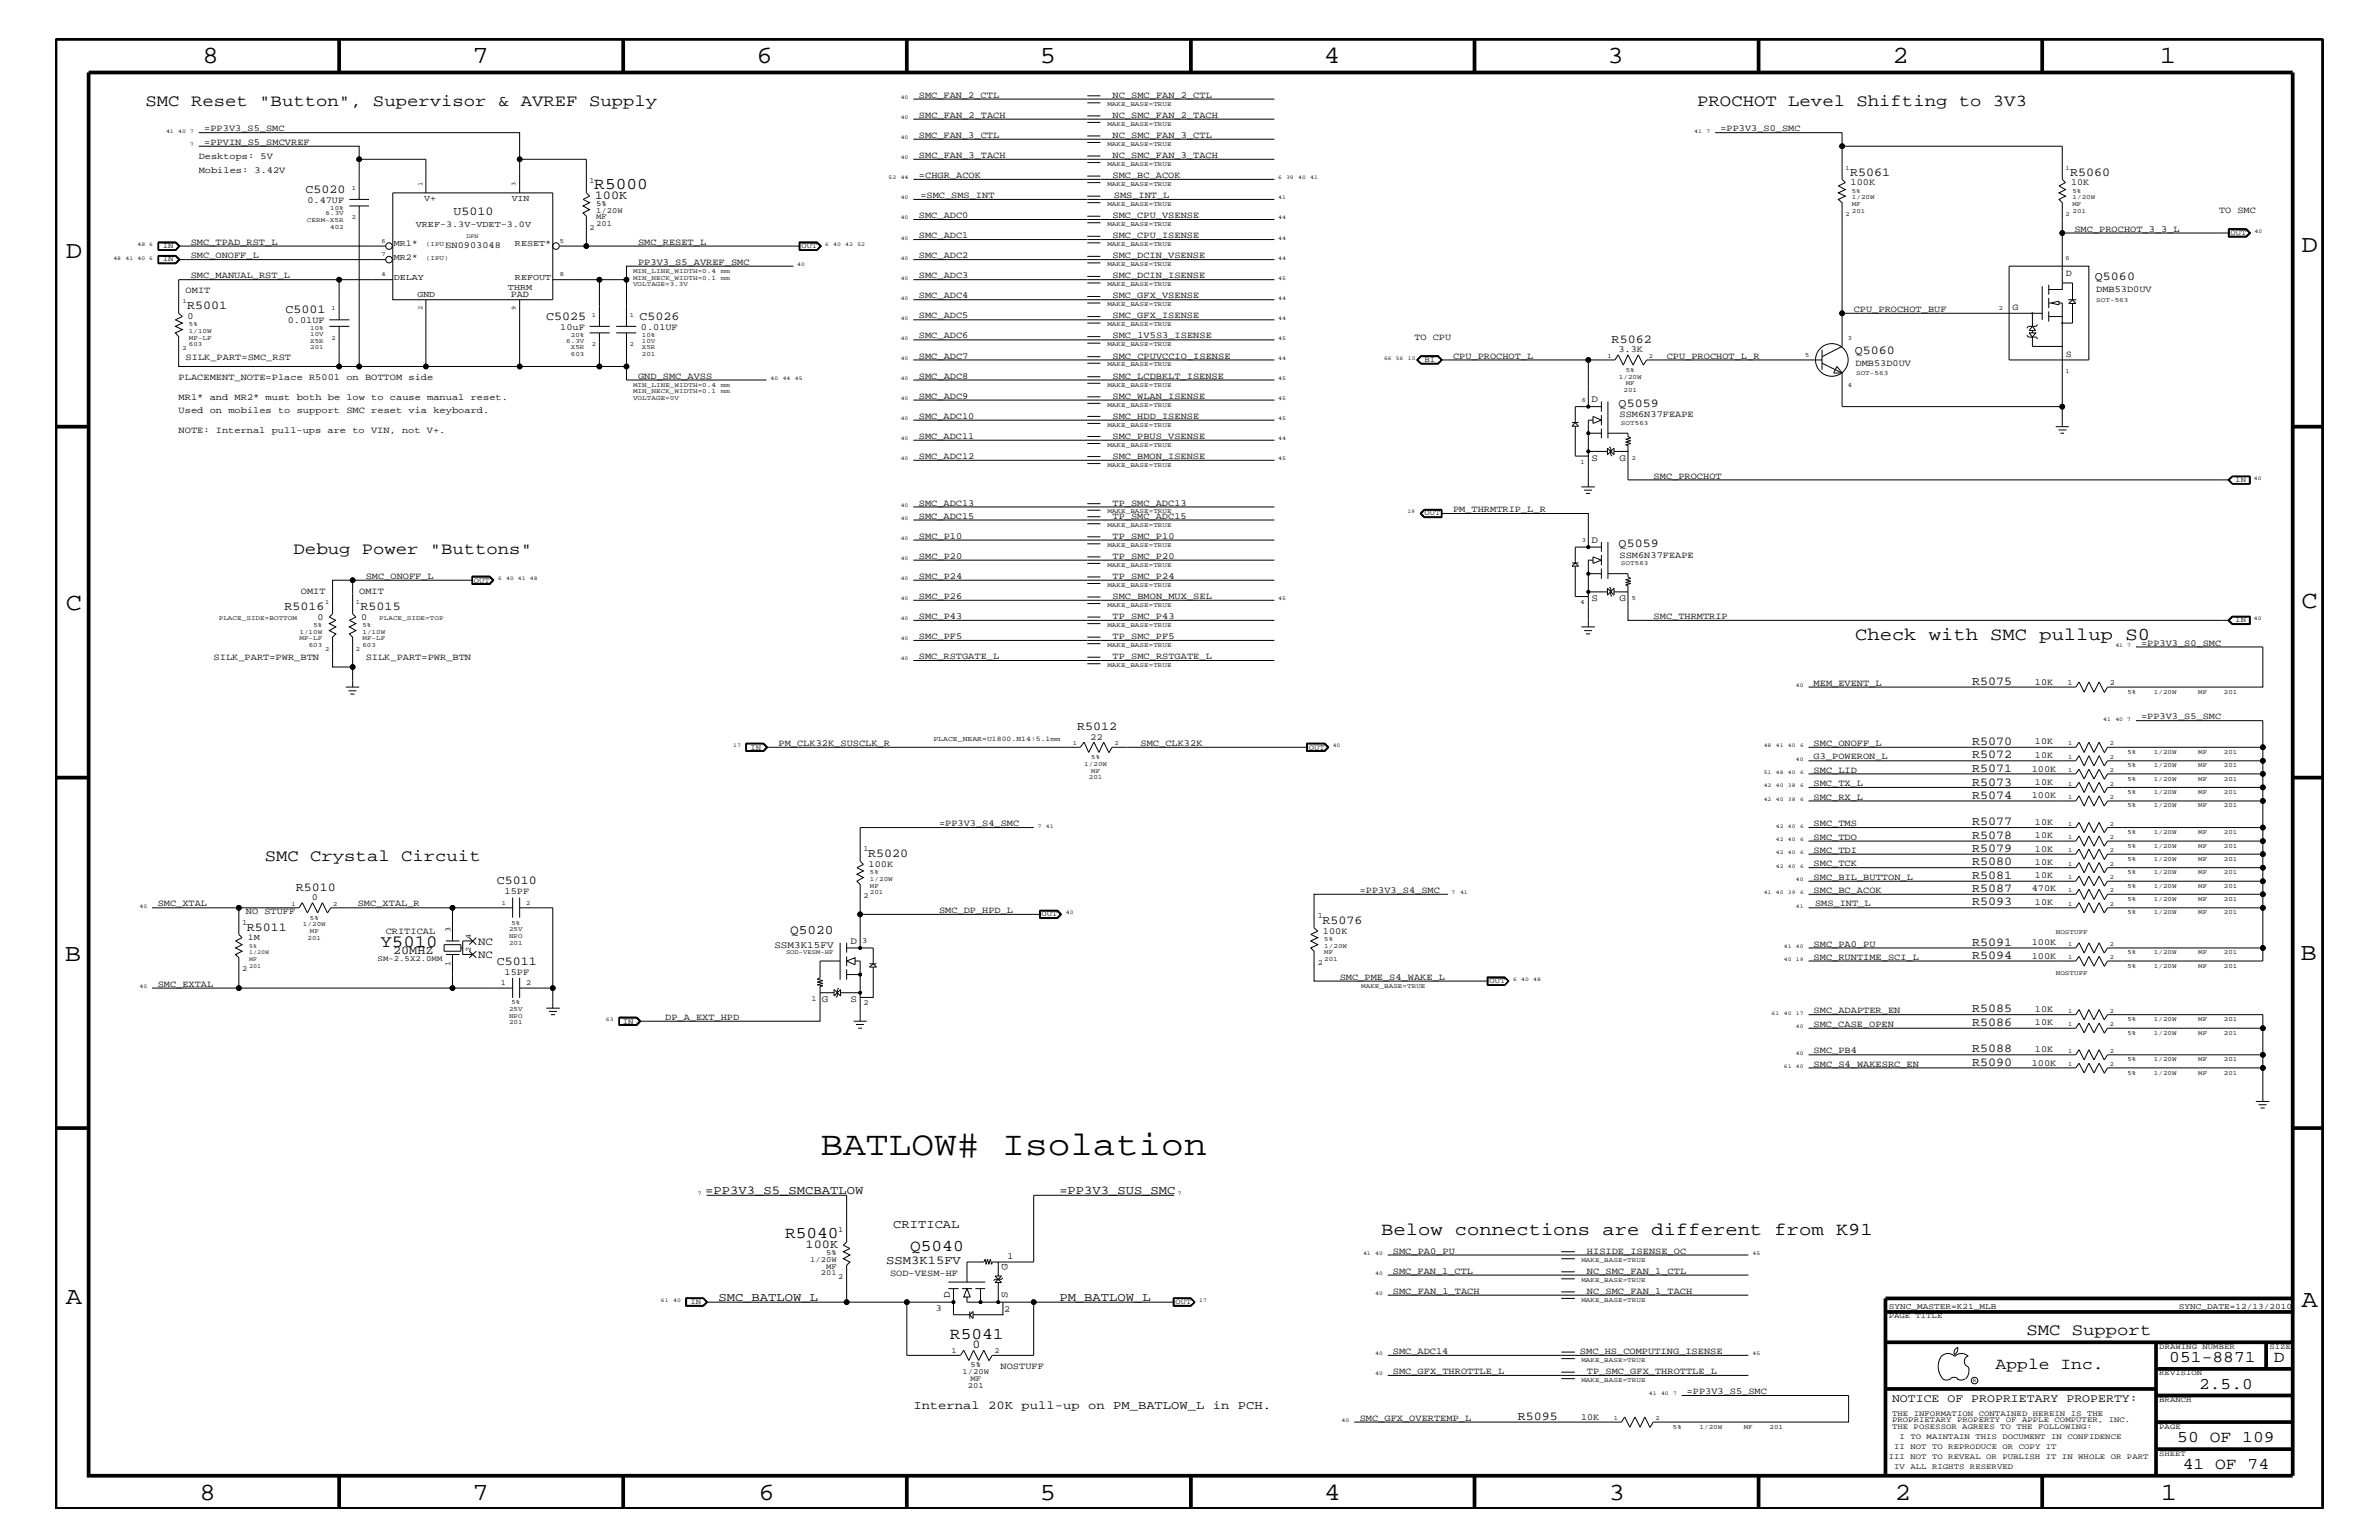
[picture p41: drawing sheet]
<svg xmlns="http://www.w3.org/2000/svg" width="432mm" height="279mm" viewBox="0 0 432 279" stroke-linecap="round" stroke-linejoin="round" font-family="sans-serif">
<defs><g id="words">
<text font-size="6.2" x="148.9" y="209.6">BATLOW# Isolation</text>
<g font-size="4.5">
<text x="36.7" y="11.5">8</text>
<text x="85.8" y="11.5">7</text>
<text x="137.3" y="11.5">6</text>
<text x="188.7" y="11.5">5</text>
<text x="240.3" y="11.5">4</text>
<text x="291.8" y="11.5">3</text>
<text x="343.5" y="11.5">2</text>
<text x="392" y="11.5">1</text>
<text x="11.9" y="46.8">D</text>
<text x="417.7" y="45.7">D</text>
<text x="11.9" y="110.6">C</text>
<text x="417.7" y="110.3">C</text>
<text x="11.8" y="174.3">B</text>
<text x="417.6" y="174.2">B</text>
<text x="11.9" y="236.7">A</text>
<text x="417.7" y="237.1">A</text>
<text x="36.2" y="272.1">8</text>
<text x="85.8" y="272.1">7</text>
<text x="137.7" y="272.1">6</text>
<text x="188.7" y="272.1">5</text>
<text x="240.4" y="272.1">4</text>
<text x="292" y="272.1">3</text>
<text x="343.9" y="272.1">2</text>
<text x="392.2" y="272.1">1</text>
</g>
<g font-size="3.3">
<text x="336.7" y="116.2">Check with SMC pullup S0</text>
<text x="250.7" y="224.1">Below connections are different from K91</text>
</g>
<text font-size="3.1" x="69" y="171.7">Y5010</text>
<g font-size="3">
<text x="26.4" y="19.2">SMC Reset &quot;Button&quot;, Supervisor &amp; AVREF Supply</text>
<text x="308.1" y="19.2">PROCHOT Level Shifting to 3V3</text>
<text x="107.9" y="34.2">R5000</text>
<text x="53.3" y="100.4">Debug Power &quot;Buttons&quot;</text>
<text x="48" y="156.2">SMC Crystal Circuit</text>
<text x="142.5" y="224.6">R5040</text>
<text x="165.2" y="227">Q5040</text>
<text x="172.4" y="242.9">R5041</text>
<text x="367.8" y="242.3">SMC Support</text>
<text x="362.2" y="248.4">Apple Inc.</text>
<text x="393.7" y="247.1">051-8871</text>
<text x="399.2" y="252">2.5.0</text>
<text x="412.7" y="247.1">D</text>
<text x="395.2" y="261.6">50 OF 109</text>
<text x="396.2" y="266.6">41 OF 74</text>
</g>
<text font-size="2.4" x="143.4" y="169.5">Q5020</text>
<g font-size="2.2">
<text x="55.5" y="35">C5020</text>
<text x="335.8" y="31.9">R5061</text>
<text x="375.8" y="31.9">R5060</text>
<text x="82.3" y="39">U5010</text>
<text x="107.9" y="36.1">100K</text>
<text x="380.2" y="50.8">Q5060</text>
<text x="34" y="56.1">R5001</text>
<text x="51.8" y="56.8">C5001</text>
<text x="99.1" y="58">C5025</text>
<text x="116.1" y="58">C5026</text>
<text x="292.5" y="62.3">R5062</text>
<text x="336.6" y="64.2">Q5060</text>
<text x="293.8" y="73.8">Q5059</text>
<text x="293.8" y="99.3">Q5059</text>
<text x="51.6" y="110.6">R5016</text>
<text x="65.4" y="110.6">R5015</text>
<text x="358" y="124.3">R5075</text>
<text x="195.5" y="132.5">R5012</text>
<text x="358" y="135.2">R5070</text>
<text x="358" y="137.6">R5072</text>
<text x="358" y="140.1">R5071</text>
<text x="358" y="142.5">R5073</text>
<text x="358" y="144.9">R5074</text>
<text x="358" y="149.7">R5077</text>
<text x="157.6" y="155.5">R5020</text>
<text x="358" y="152.2">R5078</text>
<text x="358" y="154.6">R5079</text>
<text x="53.7" y="161.7">R5010</text>
<text x="90.2" y="160.5">C5010</text>
<text x="358" y="157">R5080</text>
<text x="358" y="159.5">R5081</text>
<text x="358" y="161.9">R5087</text>
<text x="240" y="167.6">R5076</text>
<text x="358" y="164.3">R5093</text>
<text x="44.8" y="168.9">R5011</text>
<text x="71.3" y="173.2">20MHZ</text>
<text x="358" y="171.6">R5091</text>
<text x="90.2" y="175">C5011</text>
<text x="358" y="174">R5094</text>
<text x="358" y="183.7">R5085</text>
<text x="358" y="186.1">R5086</text>
<text x="358" y="191">R5088</text>
<text x="358" y="193.4">R5090</text>
<text x="128" y="216.6">=PP3V3_S5_SMCBATLOW</text>
<text x="192.3" y="216.6">=PP3V3_SUS_SMC</text>
<text x="146.2" y="226.4">100K</text>
<text x="162.1" y="222.9">CRITICAL</text>
<text x="160.9" y="229.3">SSM3K15FV</text>
<text x="130.4" y="236">SMC_BATLOW_L</text>
<text x="192.3" y="236">PM_BATLOW_L</text>
<text x="176.5" y="244.5">0</text>
<text x="165.8" y="255.6">Internal 20K pull-up on PM_BATLOW_L in PCH.</text>
<text x="275.5" y="257.7">R5095</text>
</g>
<text font-size="2.1" x="343.4" y="254.4">NOTICE OF PROPRIETARY PROPERTY:</text>
<g font-size="2">
<text x="86.8" y="171.4">NC</text>
<text x="86.8" y="173.8">NC</text>
</g>
<g font-size="1.8">
<text x="288.9" y="73">D</text>
<text x="288.9" y="83.6">S</text>
<text x="294" y="83.6">G</text>
<text x="288.9" y="98.5">D</text>
<text x="288.9" y="109.1">S</text>
<text x="294" y="109.1">G</text>
<text x="140.5" y="172">SSM3K15FV</text>
<text x="154.3" y="171.2">D</text>
<text x="149.2" y="181.8">G</text>
<text x="154.3" y="181.8">S</text>
<text x="182.9" y="230.5" transform="rotate(-90 182.9 230.5)">G</text>
<text x="172.4" y="235.6" transform="rotate(-90 172.4 235.6)">D</text>
<text x="182.9" y="235.6" transform="rotate(-90 182.9 235.6)">S</text>
</g>
<g font-size="1.7">
<text x="166.8" y="17.7">SMC_FAN_2_CTL</text>
<text x="201.9" y="17.7">NC_SMC_FAN_2_CTL</text>
<text x="37.1" y="23.8">=PP3V3_S5_SMC</text>
<text x="166.8" y="21.4">SMC_FAN_2_TACH</text>
<text x="201.9" y="21.4">NC_SMC_FAN_2_TACH</text>
<text x="312.3" y="23.8">=PP3V3_S0_SMC</text>
<text x="36.1" y="28.9">Desktops: 5V</text>
<text x="37.1" y="26.3">=PPVIN_S5_SMCVREF</text>
<text x="166.8" y="28.6">SMC_FAN_3_TACH</text>
<text x="166.8" y="25">SMC_FAN_3_CTL</text>
<text x="201.9" y="28.6">NC_SMC_FAN_3_TACH</text>
<text x="201.9" y="25">NC_SMC_FAN_3_CTL</text>
<text x="36.1" y="31.4">Mobiles: 3.42V</text>
<text x="166.8" y="32.3">=CHGR_ACOK</text>
<text x="167" y="35.9">=SMC_SMS_INT</text>
<text x="201.9" y="32.3">SMC_BC_ACOK</text>
<text x="202.2" y="35.9">SMS_INT_L</text>
<text x="335.9" y="33.6">100K</text>
<text x="375.9" y="33.6">10K</text>
<text x="55.8" y="36.8">0.47UF</text>
<text x="166.8" y="39.6">SMC_ADC0</text>
<text x="201.9" y="39.6">SMC_CPU_VSENSE</text>
<text x="402.8" y="38.6">TO SMC</text>
<text x="34.6" y="44.4">SMC_TPAD_RST_L</text>
<text x="34.6" y="46.8">SMC_ONOFF_L</text>
<text x="80.9" y="45.1">SN0903048</text>
<text x="115.8" y="44.4">SMC_RESET_L</text>
<text x="166.8" y="46.8">SMC_ADC2</text>
<text x="166.8" y="43.2">SMC_ADC1</text>
<text x="201.9" y="46.8">SMC_DCIN_VSENSE</text>
<text x="201.9" y="43.2">SMC_CPU_ISENSE</text>
<text x="376.5" y="42">SMC_PROCHOT_3_3_L</text>
<text x="33.7" y="53.2">OMIT</text>
<text x="34.6" y="50.5">SMC_MANUAL_RST_L</text>
<text x="92.7" y="53.9">PAD</text>
<text x="115.8" y="48">PP3V3_S5_AVREF_SMC</text>
<text x="166.8" y="50.5">SMC_ADC3</text>
<text x="201.9" y="50.5">SMC_DCIN_ISENSE</text>
<text x="374.9" y="50.2">D</text>
<text x="380.5" y="53">DMB53D0UV</text>
<text x="34" y="57.9">0</text>
<text x="52.2" y="58.6">0.01UF</text>
<text x="101.7" y="59.8">10uF</text>
<text x="116.3" y="59.8">0.01UF</text>
<text x="166.8" y="57.8">SMC_ADC5</text>
<text x="166.8" y="54.1">SMC_ADC4</text>
<text x="201.9" y="57.8">SMC_GFX_ISENSE</text>
<text x="201.9" y="54.1">SMC_GFX_VSENSE</text>
<text x="336.5" y="56.6">CPU_PROCHOT_BUF</text>
<text x="365.3" y="56.2">G</text>
<text x="33.7" y="65.3">SILK_PART=SMC_RST</text>
<text x="166.8" y="61.4">SMC_ADC6</text>
<text x="166.8" y="65.1">SMC_ADC7</text>
<text x="201.9" y="65.1">SMC_CPUVCCIO_ISENSE</text>
<text x="201.9" y="61.4">SMC_1V5S3_ISENSE</text>
<text x="256.7" y="61.7">TO CPU</text>
<text x="263.7" y="65.1">CPU_PROCHOT_L</text>
<text x="293.8" y="64">3.3K</text>
<text x="302.5" y="65.1">CPU_PROCHOT_L_R</text>
<text x="374.9" y="64.7">S</text>
<text x="32.4" y="68.9">PLACEMENT_NOTE=Place R5001 on BOTTOM side</text>
<text x="115.8" y="68.7">GND_SMC_AVSS</text>
<text x="166.8" y="68.7">SMC_ADC8</text>
<text x="201.9" y="68.7">SMC_LCDBKLT_ISENSE</text>
<text x="336.8" y="66.4">DMB53D0UV</text>
<text x="32.4" y="75">Used on mobiles to support SMC reset via keyboard.</text>
<text x="32.4" y="72.6">MR1* and MR2* must both be low to cause manual reset.</text>
<text x="166.8" y="72.3">SMC_ADC9</text>
<text x="166.8" y="76">SMC_ADC10</text>
<text x="201.9" y="76">SMC_HDD_ISENSE</text>
<text x="201.9" y="72.3">SMC_WLAN_ISENSE</text>
<text x="294" y="75.7">SSM6N37FEAPE</text>
<text x="32.4" y="78.6">NOTE: Internal pull-ups are to VIN, not V+.</text>
<text x="166.8" y="79.6">SMC_ADC11</text>
<text x="166.8" y="83.3">SMC_ADC12</text>
<text x="201.9" y="83.3">SMC_BMON_ISENSE</text>
<text x="201.9" y="79.6">SMC_PBUS_VSENSE</text>
<text x="300.1" y="86.9">SMC_PROCHOT</text>
<text x="166.8" y="94.2">SMC_ADC15</text>
<text x="166.8" y="91.7">SMC_ADC13</text>
<text x="201.9" y="94.2">TP_SMC_ADC15</text>
<text x="201.9" y="91.7">TP_SMC_ADC13</text>
<text x="263.7" y="92.9">PM_THRMTRIP_L_R</text>
<text x="166.8" y="101.4">SMC_P20</text>
<text x="166.8" y="97.7">SMC_P10</text>
<text x="201.9" y="101.4">TP_SMC_P20</text>
<text x="201.9" y="97.7">TP_SMC_P10</text>
<text x="294" y="101.2">SSM6N37FEAPE</text>
<text x="54.6" y="107.7">OMIT</text>
<text x="65.2" y="107.7">OMIT</text>
<text x="66.4" y="105">SMC_ONOFF_L</text>
<text x="166.8" y="105">SMC_P24</text>
<text x="201.9" y="105">TP_SMC_P24</text>
<text x="57.7" y="112.5">0</text>
<text x="65.5" y="112.5">0</text>
<text x="166.8" y="112.3">SMC_P43</text>
<text x="166.8" y="108.7">SMC_P26</text>
<text x="201.9" y="112.3">TP_SMC_P43</text>
<text x="201.9" y="108.7">SMC_BMON_MUX_SEL</text>
<text x="300.1" y="112.3">SMC_THRMTRIP</text>
<text x="38.8" y="119.8">SILK_PART=PWR_BTN</text>
<text x="66.4" y="119.8">SILK_PART=PWR_BTN</text>
<text x="166.8" y="115.9">SMC_PF5</text>
<text x="166.8" y="119.6">SMC_RSTGATE_L</text>
<text x="201.9" y="119.6">TP_SMC_RSTGATE_L</text>
<text x="201.9" y="115.9">TP_SMC_PF5</text>
<text x="388.6" y="117.2">=PP3V3_S0_SMC</text>
<text x="329.2" y="124.4">MEM_EVENT_L</text>
<text x="369.4" y="124.2">10K</text>
<text x="388.6" y="130.5">=PP3V3_S5_SMC</text>
<text x="141.3" y="135.3">PM_CLK32K_SUSCLK_R</text>
<text x="198" y="134.2">22</text>
<text x="207" y="135.3">SMC_CLK32K</text>
<text x="329.2" y="135.3">SMC_ONOFF_L</text>
<text x="329.2" y="137.8">G3_POWERON_L</text>
<text x="369.4" y="135.1">10K</text>
<text x="369.4" y="137.5">10K</text>
<text x="329.2" y="142.6">SMC_TX_L</text>
<text x="329.2" y="140.2">SMC_LID</text>
<text x="368.8" y="140">100K</text>
<text x="369.4" y="142.4">10K</text>
<text x="170.4" y="149.9">=PP3V3_S4_SMC</text>
<text x="329.2" y="149.9">SMC_TMS</text>
<text x="329.2" y="145.1">SMC_RX_L</text>
<text x="368.8" y="144.8">100K</text>
<text x="369.4" y="149.6">10K</text>
<text x="329.2" y="154.7">SMC_TDI</text>
<text x="329.2" y="152.3">SMC_TDO</text>
<text x="369.4" y="152.1">10K</text>
<text x="369.4" y="154.5">10K</text>
<text x="157.6" y="157.3">100K</text>
<text x="246.8" y="162">=PP3V3_S4_SMC</text>
<text x="329.2" y="157.2">SMC_TCK</text>
<text x="329.2" y="159.6">SMC_BIL_BUTTON_L</text>
<text x="329.2" y="162">SMC_BC_ACOK</text>
<text x="368.8" y="161.7">470K</text>
<text x="369.4" y="156.9">10K</text>
<text x="369.4" y="159.4">10K</text>
<text x="28.6" y="164.5">SMC_XTAL</text>
<text x="44.6" y="165.9">NO STUFF</text>
<text x="56.6" y="163.4">0</text>
<text x="64.9" y="164.5">SMC_XTAL_R</text>
<text x="91.6" y="162.2">15PF</text>
<text x="170.4" y="165.6">SMC_DP_HPD_L</text>
<text x="329.4" y="164.5">SMS_INT_L</text>
<text x="369.4" y="164.2">10K</text>
<text x="70" y="169.5">CRITICAL</text>
<text x="240.1" y="169.4">100K</text>
<text x="329.2" y="171.7">SMC_PA0_PU</text>
<text x="368.8" y="171.5">100K</text>
<text x="368.8" y="173.9">100K</text>
<text x="28.6" y="179">SMC_EXTAL</text>
<text x="91.6" y="176.8">15PF</text>
<text x="243.2" y="177.7">SMC_PME_S4_WAKE_L</text>
<text x="329.2" y="174.2">SMC_RUNTIME_SCI_L</text>
<text x="120.7" y="185">DP_A_EXT_HPD</text>
<text x="329.2" y="183.8">SMC_ADAPTER_EN</text>
<text x="369.4" y="183.6">10K</text>
<text x="329.2" y="186.3">SMC_CASE_OPEN</text>
<text x="329.2" y="191.1">SMC_PB4</text>
<text x="369.4" y="186">10K</text>
<text x="369.4" y="190.9">10K</text>
<text x="329.2" y="193.6">SMC_S4_WAKESRC_EN</text>
<text x="368.8" y="193.3">100K</text>
<text x="252.8" y="227.5">SMC_PA0_PU</text>
<text x="288" y="227.5">HISIDE_ISENSE_OC</text>
<text x="161.5" y="231.5">SOD-VESM-HF</text>
<text x="182.9" y="228.4">1</text>
<text x="252.8" y="231.1">SMC_FAN_1_CTL</text>
<text x="288" y="231.1">NC_SMC_FAN_1_CTL</text>
<text x="169.8" y="237.8">3</text>
<text x="182.3" y="238">2</text>
<text x="252.8" y="234.7">SMC_FAN_1_TACH</text>
<text x="288" y="234.7">NC_SMC_FAN_1_TACH</text>
<text x="252.8" y="245.6">SMC_ADC14</text>
<text x="286.8" y="245.6">SMC_HS_COMPUTING_ISENSE</text>
<text x="181.6" y="248.4">NOSTUFF</text>
<text x="252.8" y="249.3">SMC_GFX_THROTTLE_L</text>
<text x="288" y="249.3">TP_SMC_GFX_THROTTLE_L</text>
<text x="246.8" y="257.8">SMC_GFX_OVERTEMP_L</text>
<text x="287" y="257.6">10K</text>
<text x="306.2" y="252.9">=PP3V3_S5_SMC</text>
</g>
<g font-size="1.6">
<text x="75.5" y="41.2">VREF-3.3V-VDET-3.0V</text>
<text x="77" y="36.4">V+</text>
<text x="92.9" y="36.4">VIN</text>
<text x="71.5" y="44.6">MR1*</text>
<text x="71.5" y="47.1">MR2*</text>
<text x="93.5" y="44.6">RESET*</text>
<text x="71.5" y="50.7">DELAY</text>
<text x="75.8" y="53.9">GND</text>
<text x="92.2" y="52.7">THRM</text>
<text x="93.5" y="50.7">REFOUT</text>
<text x="45" y="170.6">1M</text>
</g>
<g font-size="1.5">
<text x="342.8" y="237.4">SYNC_MASTER=K21_MLB</text>
<text x="395.5" y="237.4">SYNC_DATE=12/13/2010</text>
</g>
<g font-size="1.4">
<text x="107" y="33.1">1</text>
<text x="107" y="41.7">2</text>
<text x="108.2" y="41">201</text>
<text x="108.2" y="37.4">5%</text>
<text x="108.2" y="38.6">1/20W</text>
<text x="108.2" y="39.8">MF</text>
<text x="29.5" y="47.4">IN</text>
<text x="29.5" y="45.1">IN</text>
<text x="145.5" y="45.1">OUT</text>
<text x="404.9" y="42.6">OUT</text>
<text x="258.6" y="65.6">BI</text>
<text x="405.7" y="87.5">IN</text>
<text x="258.6" y="93.5">OUT</text>
<text x="86" y="105.7">OUT</text>
<text x="405.7" y="112.9">IN</text>
<text x="375.2" y="124.3">1</text>
<text x="382.9" y="124.3">2</text>
<text x="136.2" y="136">IN</text>
<text x="237.6" y="136">OUT</text>
<text x="156.7" y="154.4">1</text>
<text x="43.9" y="167.8">1</text>
<text x="156.7" y="162.8">2</text>
<text x="189.1" y="166.2">OUT</text>
<text x="239.2" y="166.5">1</text>
<text x="81.8" y="169.1" transform="rotate(-90 81.8 169.1)">3</text>
<text x="85.4" y="172.8" transform="rotate(-90 85.4 172.8)">2</text>
<text x="85.4" y="170.3" transform="rotate(-90 85.4 170.3)">4</text>
<text x="156.5" y="171.1">3</text>
<text x="43.9" y="176.2">2</text>
<text x="68.5" y="174.3">SM-2.5X2.0MM</text>
<text x="81.8" y="175.3" transform="rotate(-90 81.8 175.3)">1</text>
<text x="90.9" y="178.7">1</text>
<text x="95.5" y="178.7">2</text>
<text x="239.2" y="175">2</text>
<text x="270.3" y="178.4">OUT</text>
<text x="113" y="185.7">IN</text>
<text x="147.3" y="181.6">1</text>
<text x="156.7" y="182.4">2</text>
<text x="149.9" y="227.7">5%</text>
<text x="152.1" y="223.5">1</text>
<text x="147.1" y="229">1/20W</text>
<text x="149" y="231.3">201</text>
<text x="149.9" y="230.2">MF</text>
<text x="152.1" y="232">2</text>
<text x="125.3" y="236.6">IN</text>
<text x="213.4" y="236.6">OUT</text>
<text x="342.8" y="239.2">PAGE TITLE</text>
<text x="172.7" y="245.6">1</text>
<text x="180.5" y="245.6">2</text>
<text x="391.9" y="244.7">DRAWING NUMBER</text>
<text x="411.9" y="244.7">SIZE</text>
<text x="174.7" y="249.3">1/20W</text>
<text x="175.7" y="251.7">201</text>
<text x="176.1" y="250.6">MF</text>
<text x="176.1" y="248.1">5%</text>
<text x="391.9" y="249.5">REVISION</text>
<text x="343.4" y="256.8">THE INFORMATION CONTAINED HEREIN IS THE</text>
<text x="391.9" y="254.4">BRANCH</text>
<text x="343.4" y="259.3">THE POSESSOR AGREES TO THE FOLLOWING:</text>
<text x="343.4" y="258">PROPRIETARY PROPERTY OF APPLE COMPUTER, INC.</text>
<text x="343.8" y="262.9">II NOT TO REPRODUCE OR COPY IT</text>
<text x="344.8" y="261.1">I TO MAINTAIN THIS DOCUMENT IN CONFIDENCE</text>
<text x="391.9" y="259.3">PAGE</text>
<text x="342.8" y="264.7">III NOT TO REVEAL OR PUBLISH IT IN WHOLE OR PART</text>
<text x="343.8" y="266.6">IV ALL RIGHTS RESERVED</text>
<text x="391.9" y="264.1">SHEET</text>
</g>
<text font-size="1.3" x="169.4" y="134.4">PLACE_NEAR=U1800.N14:5.1mm</text>
<g font-size="1.2">
<text x="201" y="22.9">MAKE_BASE=TRUE</text>
<text x="201" y="19.2">MAKE_BASE=TRUE</text>
<text x="201" y="26.5">MAKE_BASE=TRUE</text>
<text x="63.8" y="34.4">1</text>
<text x="76.7" y="33.7" transform="rotate(-90 76.7 33.7)">1</text>
<text x="93.6" y="33.7" transform="rotate(-90 93.6 33.7)">3</text>
<text x="201" y="30.2">MAKE_BASE=TRUE</text>
<text x="201" y="33.7">MAKE_BASE=TRUE</text>
<text x="334.9" y="30.8">1</text>
<text x="336.1" y="35">5%</text>
<text x="374.9" y="30.8">1</text>
<text x="376.2" y="35">5%</text>
<text x="55.7" y="40.3">CERM-X5R</text>
<text x="59.1" y="39.1">6.3V</text>
<text x="59.9" y="41.5">402</text>
<text x="59.9" y="38">10%</text>
<text x="63.8" y="39.8">2</text>
<text x="201" y="41">MAKE_BASE=TRUE</text>
<text x="201" y="37.4">MAKE_BASE=TRUE</text>
<text x="334.9" y="39.2">2</text>
<text x="336.1" y="38.6">201</text>
<text x="336.1" y="37.4">MF</text>
<text x="336.1" y="36.2">1/20W</text>
<text x="374.9" y="39.2">2</text>
<text x="376.2" y="38.6">201</text>
<text x="376.2" y="37.4">MF</text>
<text x="376.2" y="36.2">1/20W</text>
<text x="69.3" y="46.5">7</text>
<text x="69.3" y="44.1">6</text>
<text x="77.3" y="44.6">(IPU)</text>
<text x="77.3" y="47.1">(IPU)</text>
<text x="101.6" y="44.1">5</text>
<text x="201" y="44.6">MAKE_BASE=TRUE</text>
<text x="374.9" y="47.1">6</text>
<text x="69.3" y="50.2">4</text>
<text x="101.6" y="50.2">8</text>
<text x="114.9" y="51.9">VOLTAGE=3.3V</text>
<text x="114.9" y="49.6">MIN_LINE_WIDTH=0.4</text>
<text x="114.9" y="50.7">MIN_NECK_WIDTH=0.1</text>
<text x="130.8" y="49.6">mm</text>
<text x="130.8" y="50.7">mm</text>
<text x="201" y="51.9">MAKE_BASE=TRUE</text>
<text x="201" y="48.3">MAKE_BASE=TRUE</text>
<text x="33.1" y="55">1</text>
<text x="34.3" y="59.2">5%</text>
<text x="56.3" y="59.8">10%</text>
<text x="60.2" y="56.2">1</text>
<text x="76.7" y="56.3" transform="rotate(-90 76.7 56.3)">2</text>
<text x="93.6" y="56.3" transform="rotate(-90 93.6 56.3)">9</text>
<text x="107.4" y="57.4">1</text>
<text x="114.3" y="57.4">1</text>
<text x="201" y="59.2">MAKE_BASE=TRUE</text>
<text x="201" y="55.6">MAKE_BASE=TRUE</text>
<text x="362.8" y="56.2">2</text>
<text x="380.5" y="54.7">SOT-563</text>
<text x="33.1" y="63.4">2</text>
<text x="34.3" y="60.4">1/10W</text>
<text x="34.3" y="62.9">603</text>
<text x="34.3" y="61.7">MF-LF</text>
<text x="56.3" y="60.9">10V</text>
<text x="56.3" y="62.2">X5R</text>
<text x="56.3" y="63.4">201</text>
<text x="60.2" y="61.7">2</text>
<text x="102.8" y="62.2">6.3V</text>
<text x="103.6" y="64.5">603</text>
<text x="103.6" y="63.4">X5R</text>
<text x="103.6" y="61.1">20%</text>
<text x="107.4" y="62.9">2</text>
<text x="114.3" y="62.9">2</text>
<text x="116.5" y="61.1">10%</text>
<text x="116.5" y="62.2">10V</text>
<text x="116.5" y="63.4">X5R</text>
<text x="116.5" y="64.5">201</text>
<text x="201" y="62.9">MAKE_BASE=TRUE</text>
<text x="291.8" y="64.9">1</text>
<text x="299.3" y="64.9">2</text>
<text x="327.7" y="64.7">5</text>
<text x="335.4" y="61.7">3</text>
<text x="114.9" y="71.3">MIN_NECK_WIDTH=0.1</text>
<text x="114.9" y="70.1">MIN_LINE_WIDTH=0.4</text>
<text x="130.8" y="71.3">mm</text>
<text x="130.8" y="70.1">mm</text>
<text x="201" y="66.5">MAKE_BASE=TRUE</text>
<text x="201" y="70.1">MAKE_BASE=TRUE</text>
<text x="293.8" y="68.7">1/20W</text>
<text x="294.7" y="71.1">201</text>
<text x="295.1" y="69.9">MF</text>
<text x="295.1" y="67.5">5%</text>
<text x="335.4" y="70.1">4</text>
<text x="336.9" y="68.1">SOT-563</text>
<text x="374.9" y="67.7">1</text>
<text x="114.9" y="72.6">VOLTAGE=0V</text>
<text x="201" y="77.4">MAKE_BASE=TRUE</text>
<text x="201" y="73.8">MAKE_BASE=TRUE</text>
<text x="287.1" y="72.9">6</text>
<text x="294.2" y="77.1">SOT563</text>
<text x="201" y="81.1">MAKE_BASE=TRUE</text>
<text x="296.2" y="83.5">2</text>
<text x="201" y="84.7">MAKE_BASE=TRUE</text>
<text x="286.9" y="84.2">1</text>
<text x="201" y="95.6">MAKE_BASE=TRUE</text>
<text x="201" y="93.2">MAKE_BASE=TRUE</text>
<text x="201" y="99.3">MAKE_BASE=TRUE</text>
<text x="287.1" y="98.4">3</text>
<text x="201" y="102.9">MAKE_BASE=TRUE</text>
<text x="201" y="106.5">MAKE_BASE=TRUE</text>
<text x="294.2" y="102.5">SOT563</text>
<text x="39.7" y="112.6">PLACE_SIDE=BOTTOM</text>
<text x="56.9" y="113.7">5%</text>
<text x="59" y="109.5">1</text>
<text x="64.6" y="109.5">1</text>
<text x="65.8" y="113.7">5%</text>
<text x="68.8" y="112.6">PLACE_SIDE=TOP</text>
<text x="201" y="113.7">MAKE_BASE=TRUE</text>
<text x="201" y="110.2">MAKE_BASE=TRUE</text>
<text x="286.9" y="109.7">4</text>
<text x="296.2" y="108.9">5</text>
<text x="54.4" y="115">1/10W</text>
<text x="54.4" y="116.2">MF-LF</text>
<text x="56" y="117.4">603</text>
<text x="59" y="118.1">2</text>
<text x="64.6" y="118.1">2</text>
<text x="65.8" y="117.4">603</text>
<text x="65.8" y="116.2">MF-LF</text>
<text x="65.8" y="115">1/10W</text>
<text x="201" y="117.4">MAKE_BASE=TRUE</text>
<text x="201" y="121">MAKE_BASE=TRUE</text>
<text x="386.1" y="125.9">5%</text>
<text x="390.9" y="125.9">1/20W</text>
<text x="399" y="125.9">MF</text>
<text x="403.6" y="125.9">201</text>
<text x="194.7" y="135.2">1</text>
<text x="198.1" y="137.8">5%</text>
<text x="202.3" y="135.2">2</text>
<text x="375.4" y="135.2">1</text>
<text x="375.4" y="137.7">1</text>
<text x="382.9" y="135.2">2</text>
<text x="382.9" y="137.7">2</text>
<text x="386.1" y="136.8">5%</text>
<text x="390.9" y="136.8">1/20W</text>
<text x="399" y="136.8">MF</text>
<text x="403.6" y="136.8">201</text>
<text x="196.8" y="139">1/20W</text>
<text x="197.7" y="141.4">201</text>
<text x="198.1" y="140.2">MF</text>
<text x="375.4" y="140.1">1</text>
<text x="375.4" y="142.5">1</text>
<text x="382.9" y="140.1">2</text>
<text x="382.9" y="142.5">2</text>
<text x="386.1" y="141.7">5%</text>
<text x="386.1" y="139.2">5%</text>
<text x="390.9" y="141.7">1/20W</text>
<text x="390.9" y="139.2">1/20W</text>
<text x="399" y="141.7">MF</text>
<text x="399" y="139.2">MF</text>
<text x="403.6" y="141.7">201</text>
<text x="403.6" y="139.2">201</text>
<text x="375.4" y="144.9">1</text>
<text x="375.4" y="149.8">1</text>
<text x="382.9" y="144.9">2</text>
<text x="382.9" y="149.8">2</text>
<text x="386.1" y="144">5%</text>
<text x="386.1" y="146.5">5%</text>
<text x="390.9" y="144">1/20W</text>
<text x="390.9" y="146.5">1/20W</text>
<text x="399" y="144">MF</text>
<text x="399" y="146.5">MF</text>
<text x="403.6" y="144">201</text>
<text x="403.6" y="146.5">201</text>
<text x="375.4" y="152.2">1</text>
<text x="375.4" y="154.6">1</text>
<text x="382.9" y="152.2">2</text>
<text x="382.9" y="154.6">2</text>
<text x="386.1" y="151.3">5%</text>
<text x="386.1" y="153.8">5%</text>
<text x="390.9" y="151.3">1/20W</text>
<text x="390.9" y="153.8">1/20W</text>
<text x="399" y="151.3">MF</text>
<text x="399" y="153.8">MF</text>
<text x="403.6" y="151.3">201</text>
<text x="403.6" y="153.8">201</text>
<text x="157.9" y="158.6">5%</text>
<text x="157.9" y="161.1">MF</text>
<text x="157.9" y="159.9">1/20W</text>
<text x="375.4" y="157.1">1</text>
<text x="375.4" y="159.5">1</text>
<text x="375.4" y="161.9">1</text>
<text x="382.9" y="157.1">2</text>
<text x="382.9" y="159.5">2</text>
<text x="382.9" y="161.9">2</text>
<text x="386.1" y="156.2">5%</text>
<text x="386.1" y="158.6">5%</text>
<text x="386.1" y="161.1">5%</text>
<text x="390.9" y="156.2">1/20W</text>
<text x="390.9" y="158.6">1/20W</text>
<text x="390.9" y="161.1">1/20W</text>
<text x="399" y="156.2">MF</text>
<text x="399" y="158.6">MF</text>
<text x="399" y="161.1">MF</text>
<text x="403.6" y="156.2">201</text>
<text x="403.6" y="158.6">201</text>
<text x="403.6" y="161.1">201</text>
<text x="52.9" y="164.4">1</text>
<text x="56.3" y="166.9">5%</text>
<text x="60.5" y="164.4">2</text>
<text x="91.1" y="164.1">1</text>
<text x="92.8" y="167.8">5%</text>
<text x="95.5" y="164.1">2</text>
<text x="157.9" y="162.2">201</text>
<text x="375.4" y="164.4">1</text>
<text x="382.9" y="164.4">2</text>
<text x="386.1" y="163.5">5%</text>
<text x="386.1" y="165.9">5%</text>
<text x="390.9" y="163.5">1/20W</text>
<text x="390.9" y="165.9">1/20W</text>
<text x="399" y="163.5">MF</text>
<text x="399" y="165.9">MF</text>
<text x="403.6" y="163.5">201</text>
<text x="403.6" y="165.9">201</text>
<text x="55" y="168.1">1/20W</text>
<text x="55.8" y="170.5">201</text>
<text x="56.3" y="169.3">MF</text>
<text x="92.4" y="171.4">201</text>
<text x="92.4" y="170.1">NPO</text>
<text x="92.4" y="168.9">25V</text>
<text x="142.7" y="173.2">SOD-VESM-HF</text>
<text x="240.4" y="172">1/20W</text>
<text x="240.4" y="173.2">MF</text>
<text x="240.4" y="170.7">5%</text>
<text x="373.1" y="169.5">NOSTUFF</text>
<text x="375.4" y="171.6">1</text>
<text x="382.9" y="171.6">2</text>
<text x="386.1" y="173.2">5%</text>
<text x="390.9" y="173.2">1/20W</text>
<text x="399" y="173.2">MF</text>
<text x="403.6" y="173.2">201</text>
<text x="240.4" y="174.4">201</text>
<text x="247.1" y="179.3">MAKE_BASE=TRUE</text>
<text x="373.1" y="176.8">NOSTUFF</text>
<text x="375.4" y="174">1</text>
<text x="382.9" y="174">2</text>
<text x="386.1" y="175.6">5%</text>
<text x="390.9" y="175.6">1/20W</text>
<text x="399" y="175.6">MF</text>
<text x="403.6" y="175.6">201</text>
<text x="92.4" y="183.5">25V</text>
<text x="92.4" y="184.7">NPO</text>
<text x="92.4" y="185.9">201</text>
<text x="92.8" y="182.2">5%</text>
<text x="375.4" y="183.8">1</text>
<text x="382.9" y="183.8">2</text>
<text x="386.1" y="185.3">5%</text>
<text x="390.9" y="185.3">1/20W</text>
<text x="399" y="185.3">MF</text>
<text x="403.6" y="185.3">201</text>
<text x="375.4" y="186.1">1</text>
<text x="375.4" y="191">1</text>
<text x="382.9" y="186.1">2</text>
<text x="382.9" y="191">2</text>
<text x="386.1" y="187.7">5%</text>
<text x="390.9" y="187.7">1/20W</text>
<text x="399" y="187.7">MF</text>
<text x="403.6" y="187.7">201</text>
<text x="375.4" y="193.4">1</text>
<text x="382.9" y="193.4">2</text>
<text x="386.1" y="195">5%</text>
<text x="386.1" y="192.6">5%</text>
<text x="390.9" y="192.6">1/20W</text>
<text x="390.9" y="195">1/20W</text>
<text x="399" y="192.6">MF</text>
<text x="399" y="195">MF</text>
<text x="403.6" y="192.6">201</text>
<text x="403.6" y="195">201</text>
<text x="287" y="232.6">MAKE_BASE=TRUE</text>
<text x="287" y="229">MAKE_BASE=TRUE</text>
<text x="287" y="236.2">MAKE_BASE=TRUE</text>
<text x="287" y="247.1">MAKE_BASE=TRUE</text>
<text x="287" y="250.7">MAKE_BASE=TRUE</text>
<text x="292.9" y="257.7">1</text>
<text x="300.5" y="257.7">2</text>
<text x="303.7" y="259.3">5%</text>
<text x="308.5" y="259.3">1/20W</text>
<text x="316.5" y="259.3">MF</text>
<text x="321.2" y="259.3">201</text>
</g>
<g font-size="1.1">
<text x="84.7" y="43.1">DFN</text>
<text x="45.2" y="173.2">1/20W</text>
<text x="45.2" y="172">5%</text>
<text x="45.2" y="175.6">201</text>
<text x="45.2" y="174.4">MF</text>
</g>
<g font-size="1">
<text x="163.5" y="18">40</text>
<text x="163.5" y="21.6">40</text>
<text x="30.1" y="24.1">41</text>
<text x="32.3" y="24.1">40</text>
<text x="34.5" y="24.1">7</text>
<text x="34.5" y="26.5">7</text>
<text x="163.5" y="28.9">40</text>
<text x="163.5" y="25.3">40</text>
<text x="307.5" y="24.1">41</text>
<text x="309.7" y="24.1">7</text>
<text x="161.3" y="32.5">52</text>
<text x="163.5" y="32.5">44</text>
<text x="232" y="32.5">6</text>
<text x="233.4" y="32.5">39</text>
<text x="235.6" y="32.5">40</text>
<text x="237.8" y="32.5">41</text>
<text x="163.5" y="39.8">40</text>
<text x="163.5" y="36.2">40</text>
<text x="232" y="39.8">44</text>
<text x="232" y="36.2">41</text>
<text x="20.6" y="47.1">48</text>
<text x="22.8" y="47.1">41</text>
<text x="25" y="47.1">40 6</text>
<text x="25" y="44.6">48 6</text>
<text x="149.8" y="44.6">6</text>
<text x="151.2" y="44.6">40</text>
<text x="153.4" y="44.6">42</text>
<text x="155.6" y="44.6">52</text>
<text x="163.5" y="43.5">40</text>
<text x="163.5" y="47.1">40</text>
<text x="232" y="43.5">44</text>
<text x="232" y="47.1">44</text>
<text x="409.2" y="42.3">40</text>
<text x="144.7" y="48.3">40</text>
<text x="163.5" y="50.7">40</text>
<text x="232" y="50.7">45</text>
<text x="163.5" y="54.4">40</text>
<text x="163.5" y="58">40</text>
<text x="232" y="58">44</text>
<text x="232" y="54.4">44</text>
<text x="163.5" y="61.7">40</text>
<text x="163.5" y="65.3">40</text>
<text x="232" y="61.7">45</text>
<text x="232" y="65.3">44</text>
<text x="251.2" y="65.3">66 56</text>
<text x="255.5" y="65.3">10</text>
<text x="139.9" y="68.9">40</text>
<text x="142.1" y="68.9">44</text>
<text x="144.3" y="68.9">45</text>
<text x="163.5" y="68.9">40</text>
<text x="232" y="68.9">45</text>
<text x="163.5" y="72.6">40</text>
<text x="163.5" y="76.2">40</text>
<text x="232" y="72.6">45</text>
<text x="232" y="76.2">45</text>
<text x="163.5" y="79.9">40</text>
<text x="163.5" y="83.5">40</text>
<text x="232" y="83.5">45</text>
<text x="232" y="79.9">44</text>
<text x="409.1" y="87.1">40</text>
<text x="163.5" y="94.3">40</text>
<text x="163.5" y="92">40</text>
<text x="255.4" y="93.2">19</text>
<text x="163.5" y="101.6">40</text>
<text x="163.5" y="98">40</text>
<text x="90.4" y="105.3">6</text>
<text x="91.9" y="105.3">40 41</text>
<text x="96.2" y="105.3">48</text>
<text x="163.5" y="105.3">40</text>
<text x="163.5" y="108.9">40</text>
<text x="163.5" y="112.6">40</text>
<text x="232" y="108.9">45</text>
<text x="409.1" y="112.6">40</text>
<text x="163.5" y="116.2">40</text>
<text x="163.5" y="119.8">40</text>
<text x="384" y="117.4">41 7</text>
<text x="326" y="124.7">40</text>
<text x="381.8" y="130.8">41</text>
<text x="384" y="130.8">40 7</text>
<text x="133.1" y="135.6">17</text>
<text x="241.9" y="135.6">40</text>
<text x="320.1" y="135.6">48</text>
<text x="322.3" y="135.6">41</text>
<text x="324.5" y="135.6">40</text>
<text x="326.7" y="135.6">6</text>
<text x="320.1" y="142.9">42</text>
<text x="320.1" y="140.4">51</text>
<text x="322.3" y="142.9">40</text>
<text x="322.3" y="140.4">48</text>
<text x="324.5" y="142.9">38</text>
<text x="324.5" y="140.4">40</text>
<text x="326" y="138">40</text>
<text x="326.7" y="142.9">6</text>
<text x="326.7" y="140.4">6</text>
<text x="320.1" y="145.3">42</text>
<text x="322.3" y="145.3">40</text>
<text x="324.5" y="145.3">38</text>
<text x="326.7" y="145.3">6</text>
<text x="188.4" y="150.1">7</text>
<text x="189.8" y="150.1">41</text>
<text x="322.3" y="155">42</text>
<text x="322.3" y="152.6">42</text>
<text x="322.3" y="150.1">42</text>
<text x="324.5" y="155">40</text>
<text x="324.5" y="152.6">40</text>
<text x="324.5" y="150.1">40</text>
<text x="326.7" y="155">6</text>
<text x="326.7" y="152.6">6</text>
<text x="326.7" y="150.1">6</text>
<text x="322.3" y="157.4">42</text>
<text x="324.5" y="157.4">40</text>
<text x="326" y="159.9">40</text>
<text x="326.7" y="157.4">6</text>
<text x="25.3" y="164.7">40</text>
<text x="193.5" y="165.9">40</text>
<text x="263.5" y="162.2">7</text>
<text x="265" y="162.2">41</text>
<text x="320.1" y="162.2">41</text>
<text x="322.3" y="162.2">40</text>
<text x="324.5" y="162.2">39</text>
<text x="326" y="164.7">41</text>
<text x="326.7" y="162.2">6</text>
<text x="323.8" y="172">41</text>
<text x="326" y="172">40</text>
<text x="25.3" y="179.3">40</text>
<text x="274.7" y="178">6</text>
<text x="276.1" y="178">40</text>
<text x="278.3" y="178">48</text>
<text x="323.8" y="174.4">40</text>
<text x="326" y="174.4">19</text>
<text x="110" y="185.3">63</text>
<text x="321.6" y="184.1">61</text>
<text x="323.8" y="184.1">40</text>
<text x="326" y="184.1">17</text>
<text x="326" y="186.5">40</text>
<text x="326" y="191.4">40</text>
<text x="323.8" y="193.7">61</text>
<text x="326" y="193.7">40</text>
<text x="126.7" y="216.9">7</text>
<text x="213.8" y="216.9">7</text>
<text x="247.4" y="227.7">41</text>
<text x="249.6" y="227.7">40</text>
<text x="318.1" y="227.7">45</text>
<text x="249.6" y="231.3">40</text>
<text x="120" y="236.2">61</text>
<text x="122.2" y="236.2">40</text>
<text x="217.7" y="236.2">17</text>
<text x="249.6" y="235">40</text>
<text x="249.6" y="245.9">40</text>
<text x="318.1" y="245.9">45</text>
<text x="249.6" y="249.5">40</text>
<text x="358.1" y="250.7">R</text>
<text x="299.3" y="253.2">41</text>
<text x="301.5" y="253.2">40</text>
<text x="303.7" y="253.2">7</text>
<text x="243.5" y="258">40</text>
</g>
</g></defs>
<g fill="none" stroke="#000" stroke-width=".18">
<path d="M165.8 18h65.5M197.4 18.7h2.3M197.4 17.4h2.3M36.1 24.1h58.2v4.8M36.1 26.5h29.1v2.4M63.4 36.2h3.6M63.4 37.4h3.6M65.2 37.4v29.1h-3.6M71.3 35h29v19.4h-29zM77.3 35v-6.1h-12.1v7.3M94.3 35v-6.1h12.1v6.1l.6 .6-1.2 .6 1.2 .6-1.2 .6 1.2 .6-1.2 .6 .6 .6v5.4M165.8 28.9h65.5"/>
<path d="M165.8 25.3h65.5M165.8 21.6h65.5M165.8 32.5h65.5M165.8 36.2h65.5M165.8 39.8h65.5M197.4 29.5h2.3M197.4 28.3h2.3M197.4 25.9h2.3M197.4 24.7h2.3M197.4 22.2h2.3M197.4 21h2.3M197.4 33.1h2.3"/>
<path d="M197.4 31.9h2.3M197.4 36.8h2.3M197.4 35.6h2.3M197.4 39.2h2.3M311.3 24.1h23v8.4l.6 .6-1.2 .6 1.2 .7-1.2 .6 1.2 .6-1.2 .6 .6 .6v20h36.4M334.3 26.5h40v6l.6 .6-1.2 .6 1.2 .7-1.2 .6 1.2 .6-1.2 .6 .6 .6v5.5M28.7 46.3h3.2l.8 .8-.8 .8h-3.2zM28.7 43.9h3.2l.8 .7-.8 .8h-3.2zM28.7 47.8h3.2M28.7 46.4h3.2M28.7 44h3.2l.7 .6-.7 .8M28.8 44.1h3.1l.6 .5-.6 .7h-3.1z"/>
<path d="M28.8 46.4v1.4M28.8 46.5h3l.6 .6M31.8 44.1l.6 .5M31.9 46.4l.6 .7-.6 .7M31.9 46.4l.7 .7-.7 .7M32.4 47.1l-.6 .6h-3M32.4 44.6l-.6 .7M32.4 47.1h37.6M32.4 44.6h37.6M59.8 59.2h3.6M59.8 58h3.6M61.6 50.7h-29.2v6.1l.7 .6-1.3 .6 1.3 .6-1.3 .6 1.3 .6-1.3 .6 .6 .7v5.4h29.2v-7.3"/>
<path d="M71.3 50.7h-9.7v7.3M77.3 54.4v12.1h-12.1M94.3 54.4v12.1h14.5v-6.1M100.3 50.7h8.5v8.5M101.6 44.6h43.6M107 59.2h3.7M108.8 50.7h4.9v8.5M111.8 59.2h3.7M144 48.3h-30.3v2.4M145 43.9h3.3l.8 .7-.8 .8h-3.3zM145.1 45.3h3.2M145.1 45.4v-1.4h3.2l.7 .6-.7 .8"/>
<path d="M145.1 44.1h3.2M145.2 44.1v1.2M148.3 44.1l.6 .5-.6 .7M148.3 44.1l.5 .5-.5 .7M165.8 54.4h65.5M165.8 47.1h65.5M165.8 58h65.5M165.8 50.7h65.5M165.8 43.5h65.5M197.4 55h2.3M197.4 57.4h2.3M197.4 58.6h2.3"/>
<path d="M197.4 51.3h2.3M197.4 42.9h2.3M197.4 47.7h2.3M197.4 46.5h2.3M197.4 44.1h2.3M197.4 50.2h2.3M197.4 53.8h2.3M197.4 40.4h2.3M334.3 56.8v6.1l-3.6 1.8M364.7 48.3h14.4v17h-14.4zM368.9 56.8v2.4l.6 .8h-1.2l.6-.8M368.9 60v.4"/>
<path d="M369.8 58.9l-.2 .3h-1.5l-.2 .3M370.7 51.9v6.1M371.9 55h.4M371.9 51.7v1.8M371.9 54v1.9M371.9 56.5v1.9M371.9 57.4h2.4M372.3 55l1.4-.4v.7zM373.7 55h.6v22.4M374.3 51.3h1.9v3.1M375.4 54.4h1.5M375.5 55.1l.7-.7 .6 .7z"/>
<path d="M376.2 55.1v3.5h-1.9M404.5 41.5h3.3l.7 .8-.7 .7h-3.3zM404.5 42.9h3.2M404.5 41.5v1.5h3.2l.7-.7-.7-.8M404.5 41.6h3.2l.6 .7-.6 .6M404.6 42.3h-30.3v10.2h-2.4M404.6 42.9v-1.2h3.1l.6 .6-.6 .6M77.3 66.5h17M107 60.4h3.7M111.8 60.4h3.7M113.7 60.4v6.1h-4.9M113.7 66.5v2.4h25.4"/>
<path d="M165.8 65.3h65.5M165.8 76.2h65.5M165.8 68.9h65.5M165.8 72.6h65.5M165.8 79.9h65.5M165.8 61.7h65.5M197.4 69.5h2.3M197.4 68.4h2.3M197.4 73.2h2.3M197.4 72h2.3M197.4 76.8h2.3M197.4 75.6h2.3"/>
<path d="M197.4 79.2h2.3M197.4 62.3h2.3M197.4 61.1h2.3M197.4 65.9h2.3M197.4 64.7h2.3M257.1 65.3l.8-.8h3.1l.8 .8-.8 .8h-3.1zM257.9 64.5h3.1l.7 .8-.7 .7h-3.1M257.9 64.5l-.7 .8 .7 .7M261.6 65.3l-.7 .6h-2.9l-.7-.6 .7-.6h2.9l.7 .6h26.7v8.5M261.6 65.3l-.6-.7h-3.1l-.6 .7 .6 .7M261.6 65.3l-.6 .7h-3.1M285.3 76.7h1.2"/>
<path d="M285.9 76.7l.6 .6h-1.2zM285.9 77.3v5.4h2.5M288.3 65.3h4.8l.6-.9 .9 1.8 .9-1.8 .9 1.8 .9-1.8 1 1.8 .6-.9h31.8M288.3 78.6h2.4M289.1 76.2h-.8v12.1M289.1 75.6l1.6 .6-1.6 .6zM290.7 73.8h-4.8v2.9M290.7 72.8v1.9M290.7 75.3v1.9M290.7 77.8v1.7M291.8 78.6h3.7v.6l.5 .2-.9 .3 .9 .3-.9 .2 .9 .3-.9 .2 .4 .1v6.3h109.1M291.8 72.8v6.7"/>
<path d="M330.7 65.9l3.6 1.8v6.1h40M330.7 63.4v3.7M333.4 66.5l.9 1.2h-1.5zM367.9 60.8l.2 .4h1.5l.2 .3M368.3 60.4h1.2l-.6 .8zM368.9 61.2v1.7h5.4M373.1 77.4h2.4M373.6 78h1.5M374 78.6h.7M165.8 83.5h65.5M165.8 92h65.5M165.8 94.3h65.5"/>
<path d="M165.8 98h65.5M197.4 93.8h2.3M197.4 92.6h2.3M197.4 80.5h2.3M197.4 84.1h2.3M197.4 82.8h2.3M197.4 91.4h2.3M197.4 95h2.3M197.4 98.7h2.3M197.4 97.4h2.3M257.7 93.2l.8-.8h3.2v1.5h-3.2zM258.5 93.8h3.2"/>
<path d="M258.5 92.5h3.2M258.5 92.5l-.7 .7 .7 .6M258.5 92.5l-.6 .7 .6 .6M261.6 92.6h-3l-.6 .6 .6 .6h3M261.6 93.2h26.7v6.1M261.6 92.5v1.3M287 88.3h2.5M287.5 88.9h1.5M287.9 89.5h.7M288.3 81.9h3.5M290.7 99.3h-4.8v2.8M290.7 98.3v1.8"/>
<path d="M291.8 81.3v1.2l1.1-1.2v1.2zM291.8 98.3v6.7M292.1 81.1l.3 .2v1.2l.2 .2M295.6 81.8l-2.7 .1M404.4 87.1l.7-.7h3.3v1.4h-3.3zM405.2 86.5l-.6 .6 .6 .6M405.2 87.7h3.1M405.2 86.4l-.7 .7 .7 .7M405.2 86.5l-.7 .6 .7 .6M405.2 86.5h3.1M408.3 86.5v1.2M408.3 86.4v1.4"/>
<path d="M64 105.3v6.1l.6 .6-1.2 .6 1.2 .5-1.2 .6 1.2 .7-1.2 .6 .6 .6v5.4h-3.6v-5.4l.6-.6-1.2-.6 1.2-.7-1.2-.6 1.2-.5-1.2-.6 .6-.6v-6.1h25.4M85.7 104.5h3.2l.8 .8-.8 .7h-3.2zM85.7 104.6h3.2l.7 .7-.7 .7M85.8 104.7h3l.7 .6-.7 .6h-3zM88.8 104.7l.6 .6-.6 .6h-3M165.8 101.6h65.5M165.8 112.6h65.5M165.8 108.9h65.5M165.8 105.3h65.5M165.8 116.2h65.5M165.8 119.8h65.5M197.4 113.1h2.3"/>
<path d="M197.4 112h2.3M197.4 109.5h2.3M197.4 108.3h2.3M197.4 105.9h2.3M197.4 104.7h2.3M197.4 116.8h2.3M197.4 115.6h2.3M197.4 102.2h2.3M197.4 101h2.3M197.4 119.2h2.3M285.3 102.7l.6-.6 .6 .6zM285.3 102.1h1.2"/>
<path d="M285.9 102.7v5.5h2.4M287 113.7h2.5M287.5 114.4h1.5M287.9 115h.7M288.3 104.1h2.4M288.3 107.4h3.5M289.1 101.6h-.8v12.1M289.1 101l1.6 .6-1.6 .6zM290.7 100.7v1.9M290.7 103.2v1.8M291.8 106.7v1.3l1.1-1.3v1.3zM291.8 104.1h3.7v.6l.5 .2-.9 .3 .9 .2-.9 .3 .9 .2-.9 .2 .4 .2v6.3h109.1"/>
<path d="M292.1 106.5l.3 .2v1.3l.2 .2M292.9 107.4h2.6M387.7 117.4h23v7.3h-28.2l-.6 1M404.6 112.6l.6-.6h3.1v1.1h-3.1zM405.1 111.8h3.3v1.5h-3.3l-.7-.7zM405.2 111.9l-.7 .7 .7 .6M405.2 111.9h3.1v1.3h-3.1M62.7 124.7h2.5M63.2 125.3h1.5M63.6 125.9h.7M64 121v3.7M135.4 134.8h3.2l.8 .8-.8 .7h-3.2z"/>
<path d="M135.4 134.9h3.2M135.5 134.9v1.4h3.1l.6-.7-.6-.7M135.5 135h3l.6 .6M138.6 134.9l.7 .7-.7 .7M139.1 135.6h57l.7-1 .8 1.9 .9-1.9 1 1.9 .8-1.9 1 1.9M139.1 135.6l-.6 .6h-3M197.4 120.4h2.3M237.2 134.8h3.3l.7 .8-.7 .7h-3.3zM237.2 136.3v-1.4h3.3l.6 .7-.6 .7M237.3 135.6h-35.5l-.5 1M237.3 135h3.1l.6 .6-.6 .6h-3.1M237.3 134.9v1.4h3.1l.6-.7-.6-.7"/>
<path d="M328.3 135.6h48.5l.6-1 .9 1.9 .8-1.9 1 1.9 .9-1.9 .9 1.9M328.3 124.7h48.5l.6-1 .9 1.9 .8-1.9 1 1.9 .9-1.9 .9 1.9M387.7 130.8h23v4.8h-28.2l-.6 1M410.7 135.6v2.4h-28.2l-.6 1-.9-1.9-.9 1.9-1-1.9-.8 1.9-.9-1.9-.6 .9h-48.5M410.7 138v2.4h-28.2l-.6 1M187.6 150.1h-31.5v6.1l.6 .6-1.2 .6 1.2 .6-1.2 .6 1.2 .6-1.2 .7 .6 .6v5.4M328.3 142.9h48.5l.6-1 .9 1.9 .8-1.9 1 1.9 .9-1.9 .9 1.9M328.3 140.4h48.5l.6-.8 .9 1.7 .8-1.7 1 1.7 .9-1.7 .9 1.7M328.3 155h48.5l.6-1 .9 1.9 .8-1.9 1 1.9 .9-1.9 .9 1.9M328.3 159.9h48.5l.6-1 .9 1.8 .8-1.8 1 1.8 .9-1.8 .9 1.8M410.7 140.4v2.5h-28.2l-.6 1M410.7 142.9v2.4h-28.2l-.6 .9-.9-1.8-.9 1.8-1-1.8-.8 1.8-.9-1.8-.6 .9h-48.5"/>
<path d="M410.7 145.3v4.8h-28.2l-.6 1-.9-1.9-.9 1.9-1-1.9-.8 1.9-.9-1.9-.6 .9h-48.5M410.7 150.1v2.5h-28.2l-.6 .9-.9-1.8-.9 1.8-1-1.8-.8 1.8-.9-1.8-.6 .9h-48.5M410.7 152.6v2.4h-28.2l-.6 1M410.7 155v2.4h-28.2l-.6 1-.9-1.9-.9 1.9-1-1.9-.8 1.9-.9-1.9-.6 .9h-48.5M410.7 157.4v2.5h-28.2l-.6 .9M410.7 159.9v2.3h-28.2l-.6 1.1M27.6 164.7h26.7l.6-.9 .9 1.8 .9-1.8 1 1.8 .8-1.8 .9 1.8 .6-.9h33M27.6 179.3h54.5M43.3 164.7v4.8l.6 .6-1.1 .6 1.1 .7-1.1 .6 1.1 .6-1.1 .6 .5 .6v5.5M80.6 171.4h3.1v1.2h-3.1zM80.9 173.2h2.5M80.9 170.7h2.5"/>
<path d="M82.1 173.2v6.1h10.9M82.1 164.7v6M83.7 172h.3M85.2 170.1l1.2 1.3M85.2 172.6l1.2 1.2M85.8 170.7h-1.8v2.5h1.8M86.4 170.1l-1.2 1.3M86.4 172.6l-1.2 1.2M93 162.8v3.7M93 177.4v3.6M94.3 179.3h6v3.6M94.3 164.7h6v14.6"/>
<path d="M94.3 162.8v3.7M94.3 177.4v3.6M151.4 179.5v1.2l1.2-1.2v1.2zM152.2 179.3l-.2 .2v1.2l-.3 .3M152.5 174.4h-3.7v3l-.5 .3 1.1 .2-1.1 .3 1.1 .2-1.1 .3 1.1 .1-.6 .2v6.3h-32.7M152.5 171.1v6.6M153.7 174.4l1.5-.6v1.2zM153.7 172h4.8v2.9M153.7 171.1v1.7M153.7 173.5v1.8M153.7 175.9v1.8M153.7 176.8h2.4"/>
<path d="M155.2 174.4h.9v10.9M157.8 175.5l.7-.6 .6 .6zM157.8 174.9h1.3M158.5 175.5v5.5h-2.4M188.7 165.1h3.2l.8 .8-.8 .8h-3.2zM188.7 166.6h3.2M188.7 165.2h3.2M188.8 165.9h-32.7v6.1M188.8 165.3h3.1l.5 .6-.5 .6h-3.1M188.8 165.2v1.4M191.9 165.2l.7 .7-.7 .7M191.9 165.2l.6 .7-.6 .7"/>
<path d="M262.8 162.2h-24.3v6.1l.7 .6-1.3 .6 1.3 .6-1.3 .6 1.3 .7-1.3 .6 .6 .6v5.4h31.6M269.9 177.2h3.2l.8 .8-.8 .8h-3.2zM270 178.7h3.1M270 177.4h3.1M270.1 177.4v1.3M273.1 177.4l.7 .6M273.1 177.4l.6 .6-.6 .7M273.8 178l-.7 .8M273.8 178l-.7-.7h-3.1v1.5M273.8 178l-.7 .7M328.3 162.2h48.5l.6-.9 .9 1.9 .8-1.9 1 1.9 .9-1.9 .9 1.9M328.3 174.4h48.5l.6-.9 .9 1.8 .8-1.8 1 1.8 .9-1.8 .9 1.8"/>
<path d="M410.7 162.2v2.5h-28.2l-.6 .9-.9-1.8-.9 1.8-1-1.8-.8 1.8-.9-1.8-.6 .9h-48.5M410.7 164.7v7.3h-28.2l-.6 .9-.9-1.8-.9 1.8-1-1.8-.8 1.8-.9-1.8-.6 .9h-48.5M410.7 172v2.4h-28.2l-.6 1M99.1 182.9h2.5M99.7 183.5h1.4M100 184.1h.8M112.4 184.5h3.2l.7 .8-.7 .7h-3.2zM112.4 184.6h3.2l.6 .7-.6 .7M112.4 184.7h3.1l.7 .6-.7 .7h-3.1zM115.5 184.7l.6 .6-.6 .6h-3.1M148.8 180.1h2.6M152.6 180.1h3.5"/>
<path d="M154.9 185.3h2.4M155.4 185.9h1.4M155.8 186.5h.7M328.3 191.4h48.5l.6-1 .9 1.9 .8-1.9 1 1.9 .9-1.9 .9 1.9 .6-.9h28.2v2.3M328.3 184.1h48.5l.6-.9 .9 1.8 .8-1.8 1 1.8 .9-1.8 .9 1.8 .6-.9h28.2v2.4M328.3 186.5h48.5l.6-.9 .9 1.8 .8-1.8 1 1.8 .9-1.8 .9 1.8M328.3 193.7h48.5l.6-.8 .9 1.8 .8-1.8 1 1.8 .9-1.8 .9 1.8M381.9 194.8l.6-1.1h28.2v6.1M381.9 187.5l.6-1h28.2v4.9M409.4 199.8h2.5M128.3 216.9h25.4v8.4l-.6 .6 1.2 .6-1.2 .6 1.2 .6-1.2 .7 1.2 .6-.6 .6v6.6h-25.4M213.1 216.9h-25.5v12.1h-7.5l-.1 .4-.3-.9-.2 .9-.3-.9-.2 .9-.2-.9-.2 .5h-3.1v3.6"/>
<path d="M410 200.4h1.4M410.3 201h.8M124.5 235.5h3.2l.7 .7-.7 .8h-3.2zM124.5 235.6h3.2l.6 .6-.6 .6h-3.2zM124.6 235.6v1.2M127.6 235.6l.7 .6M127.7 235.5l.7 .7-.7 .7h-3.2M128.3 236.2l-.7 .6M153.7 236.2h10.9v9.7h9.7l.6-.9 1 1.8 .8-1.8 .9 1.8 1-1.8 .9 1.8M164.6 236.2h8.5M172.1 232.6h6.7M172.1 233.8h1.9"/>
<path d="M173.1 233.8v4.7h2.9M174.6 233.8h1.8M175.5 233.8l.6 1.5h-1.2zM175.5 235.3v.9h37.6M176 237.9v1.3M176.6 237.9v1.3l-.6-.7zM177 233.8h1.8M178 233.8v2.4M180.6 231.5h1.2l-1.2 1.2h1.2zM181.2 229v2.5M181.2 232.7v3.5M182 236.2v2.3h-5.4"/>
<path d="M182 231.8l-.2 .3h-1.2l-.3 .3M187.6 236.2v9.7h-7.5l-.6 1M212.9 235.5h3.3l.7 .7-.7 .8h-3.3zM213 235.6h3.2M213 236.8h3.2M213 235.5v1.4h3.2l.6-.7M213.1 235.6v1.2M216.2 235.5l.6 .7M216.2 235.6l.6 .6M216.2 235.6l.5 .6-.5 .6M216.8 236.2l-.6 .6M251.9 231.3h65.4"/>
<path d="M251.9 235h65.4M251.9 227.7h65.4M283.4 232h2.4M283.4 230.7h2.4M283.4 235.6h2.4M283.4 234.4h2.4M283.4 228.4h2.4M283.4 227.1h2.4M245.8 258h48.5l.6-.9 .9 1.8 1-1.8 .9 1.8 .8-1.8 1 1.8M251.9 245.9h65.4M251.9 249.5h65.4M283.4 246.5h2.4"/>
<path d="M283.4 245.3h2.4M283.4 250.1h2.4M283.4 248.9h2.4M305.2 253.2h30.3v4.8h-35.4l-.6 1M352.3 246.1a1.69 1.69 0 0 1 2.5 0 1.72 1.72 0 0 1 2.4 0M352.4 246a3.2 3.2 0 0 0 .4 4.3l.8 .1 .4-.2M354 250.2l.7-.3 .7 .3M355.2 250.2l.7 .2 .7-.2M355.3 244.4v.3a1.18 1.18 0 0 1-.6 1.1M355.4 244.4a.99 .99 0 0 0-.6 1.4M357.2 246a1.04 1.04 0 0 0-.7 1 1.04 1.04 0 0 0 .7 1M357.3 248l.1 .7a2.11 2.11 0 0 1-.6 1.5"/>
<circle cx="65.2" cy="28.9" r=".42"/>
<circle cx="94.3" cy="28.9" r=".42"/>
<circle cx="334.3" cy="26.5" r=".42"/>
<circle cx="61.6" cy="50.7" r=".42"/>
<circle cx="70.6" cy="47.1" r=".59"/>
<circle cx="70.6" cy="44.6" r=".59"/>
<circle cx="100.9" cy="44.6" r=".59"/>
<circle cx="106.4" cy="44.6" r=".42"/>
<circle cx="108.8" cy="50.7" r=".42"/>
<circle cx="113.7" cy="50.7" r=".42"/>
<circle cx="334.3" cy="56.8" r=".42"/>
<circle cx="368.9" cy="56.8" r=".08"/>
<circle cx="374.3" cy="58.6" r=".08"/>
<circle cx="374.3" cy="42.3" r=".42"/>
<circle cx="61.6" cy="66.5" r=".42"/>
<circle cx="65.2" cy="66.5" r=".42"/>
<circle cx="77.3" cy="66.5" r=".42"/>
<circle cx="94.3" cy="66.5" r=".42"/>
<circle cx="108.8" cy="66.5" r=".42"/>
<circle cx="113.7" cy="66.5" r=".42"/>
<circle cx="288.3" cy="65.3" r=".42"/>
<circle cx="288.3" cy="78.6" r=".25"/>
<circle cx="288.3" cy="73.8" r=".25"/>
<circle cx="332.5" cy="65.3" r="2.96"/>
<circle cx="374.3" cy="73.8" r=".42"/>
<circle cx="288.3" cy="81.9" r=".25"/>
<circle cx="288.3" cy="99.3" r=".25"/>
<circle cx="64" cy="105.3" r=".42"/>
<circle cx="288.3" cy="107.4" r=".25"/>
<circle cx="288.3" cy="104.1" r=".25"/>
<circle cx="64" cy="121" r=".42"/>
<circle cx="410.7" cy="135.6" r=".42"/>
<circle cx="410.7" cy="138" r=".42"/>
<circle cx="410.7" cy="145.3" r=".42"/>
<circle cx="410.7" cy="157.4" r=".42"/>
<circle cx="410.7" cy="155" r=".42"/>
<circle cx="410.7" cy="142.9" r=".42"/>
<circle cx="410.7" cy="152.6" r=".42"/>
<circle cx="410.7" cy="159.9" r=".42"/>
<circle cx="410.7" cy="140.4" r=".42"/>
<circle cx="410.7" cy="150.1" r=".42"/>
<circle cx="43.3" cy="179.3" r=".42"/>
<circle cx="43.3" cy="164.7" r=".42"/>
<circle cx="82.1" cy="164.7" r=".42"/>
<circle cx="82.1" cy="179.3" r=".42"/>
<circle cx="100.3" cy="179.3" r=".42"/>
<circle cx="156.1" cy="165.9" r=".42"/>
<circle cx="156.1" cy="172" r=".25"/>
<circle cx="156.1" cy="176.8" r=".25"/>
<circle cx="410.7" cy="172" r=".42"/>
<circle cx="410.7" cy="164.7" r=".42"/>
<circle cx="410.7" cy="162.2" r=".42"/>
<circle cx="156.1" cy="180.1" r=".25"/>
<circle cx="410.7" cy="191.4" r=".42"/>
<circle cx="410.7" cy="193.7" r=".42"/>
<circle cx="410.7" cy="186.5" r=".42"/>
<circle cx="153.7" cy="236.2" r=".42"/>
<circle cx="164.6" cy="236.2" r=".42"/>
<circle cx="173.1" cy="236.2" r=".25"/>
<circle cx="178" cy="236.2" r=".25"/>
<circle cx="181.2" cy="236.2" r=".25"/>
<circle cx="187.6" cy="236.2" r=".42"/>
<circle cx="358.4" cy="250.5" r=".59"/>
</g>
<g fill="#000">
<circle cx="65.2" cy="28.9" r=".42"/>
<circle cx="94.3" cy="28.9" r=".42"/>
<circle cx="334.3" cy="26.5" r=".42"/>
<circle cx="61.6" cy="50.7" r=".42"/>
<circle cx="106.4" cy="44.6" r=".42"/>
<circle cx="108.8" cy="50.7" r=".42"/>
<circle cx="113.7" cy="50.7" r=".42"/>
<circle cx="334.3" cy="56.8" r=".42"/>
<circle cx="374.3" cy="42.3" r=".42"/>
<circle cx="61.6" cy="66.5" r=".42"/>
<circle cx="65.2" cy="66.5" r=".42"/>
<circle cx="77.3" cy="66.5" r=".42"/>
<circle cx="94.3" cy="66.5" r=".42"/>
<circle cx="108.8" cy="66.5" r=".42"/>
<circle cx="113.7" cy="66.5" r=".42"/>
<circle cx="288.3" cy="65.3" r=".42"/>
<circle cx="288.3" cy="78.6" r=".25"/>
<circle cx="288.3" cy="73.8" r=".25"/>
<circle cx="374.3" cy="73.8" r=".42"/>
<circle cx="288.3" cy="81.9" r=".25"/>
<circle cx="288.3" cy="99.3" r=".25"/>
<circle cx="64" cy="105.3" r=".42"/>
<circle cx="288.3" cy="107.4" r=".25"/>
<circle cx="288.3" cy="104.1" r=".25"/>
<circle cx="64" cy="121" r=".42"/>
<circle cx="410.7" cy="135.6" r=".42"/>
<circle cx="410.7" cy="138" r=".42"/>
<circle cx="410.7" cy="145.3" r=".42"/>
<circle cx="410.7" cy="157.4" r=".42"/>
<circle cx="410.7" cy="155" r=".42"/>
<circle cx="410.7" cy="142.9" r=".42"/>
<circle cx="410.7" cy="152.6" r=".42"/>
<circle cx="410.7" cy="159.9" r=".42"/>
<circle cx="410.7" cy="140.4" r=".42"/>
<circle cx="410.7" cy="150.1" r=".42"/>
<circle cx="43.3" cy="179.3" r=".42"/>
<circle cx="43.3" cy="164.7" r=".42"/>
<circle cx="82.1" cy="164.7" r=".42"/>
<circle cx="82.1" cy="179.3" r=".42"/>
<circle cx="100.3" cy="179.3" r=".42"/>
<circle cx="156.1" cy="165.9" r=".42"/>
<circle cx="156.1" cy="172" r=".25"/>
<circle cx="156.1" cy="176.8" r=".25"/>
<circle cx="410.7" cy="172" r=".42"/>
<circle cx="410.7" cy="164.7" r=".42"/>
<circle cx="410.7" cy="162.2" r=".42"/>
<circle cx="156.1" cy="180.1" r=".25"/>
<circle cx="410.7" cy="191.4" r=".42"/>
<circle cx="410.7" cy="193.7" r=".42"/>
<circle cx="410.7" cy="186.5" r=".42"/>
<circle cx="153.7" cy="236.2" r=".42"/>
<circle cx="164.6" cy="236.2" r=".42"/>
<circle cx="173.1" cy="236.2" r=".25"/>
<circle cx="178" cy="236.2" r=".25"/>
<circle cx="181.2" cy="236.2" r=".25"/>
<circle cx="187.6" cy="236.2" r=".42"/>
</g>
<g fill="none" stroke="#000" stroke-width=".68" stroke-linecap="butt">
<path d="M10.1 7.1h411.5v266.7h-411.5zM16.1 13.2h400v254.5h-400zM61.6 7.1v6.1M113.1 7.1v6.1M164.6 7.1v6.1M216.2 7.1v6.1M267.6 7.1v6.1M319.2 7.1v6.1M370.7 7.1v6.1M10.1 77.4h6M416.1 77.4h5.5M10.1 141.1h6"/>
<path d="M416.1 141.1h5.5M10.1 204.7h6M416.1 204.7h5.5M342.2 238h73.9M416.1 235.6h-73.9v32.1M342.2 243.5h73.9M342.2 252h49.1M391.3 243.5v24.2M391.3 258h24.8M391.3 253.2h24.8M391.3 248.4h24.8M411.3 243.5v4.9"/>
<path d="M61.6 267.7v6.1M113.1 267.7v6.1M164.6 267.7v6.1M216.2 268v5.8M267.6 267.7v6.1M319.2 267.7v6.1M370.7 267.7v6.1M391.3 262.9h24.8"/>
</g>
<use href="#words"/>
</svg>
